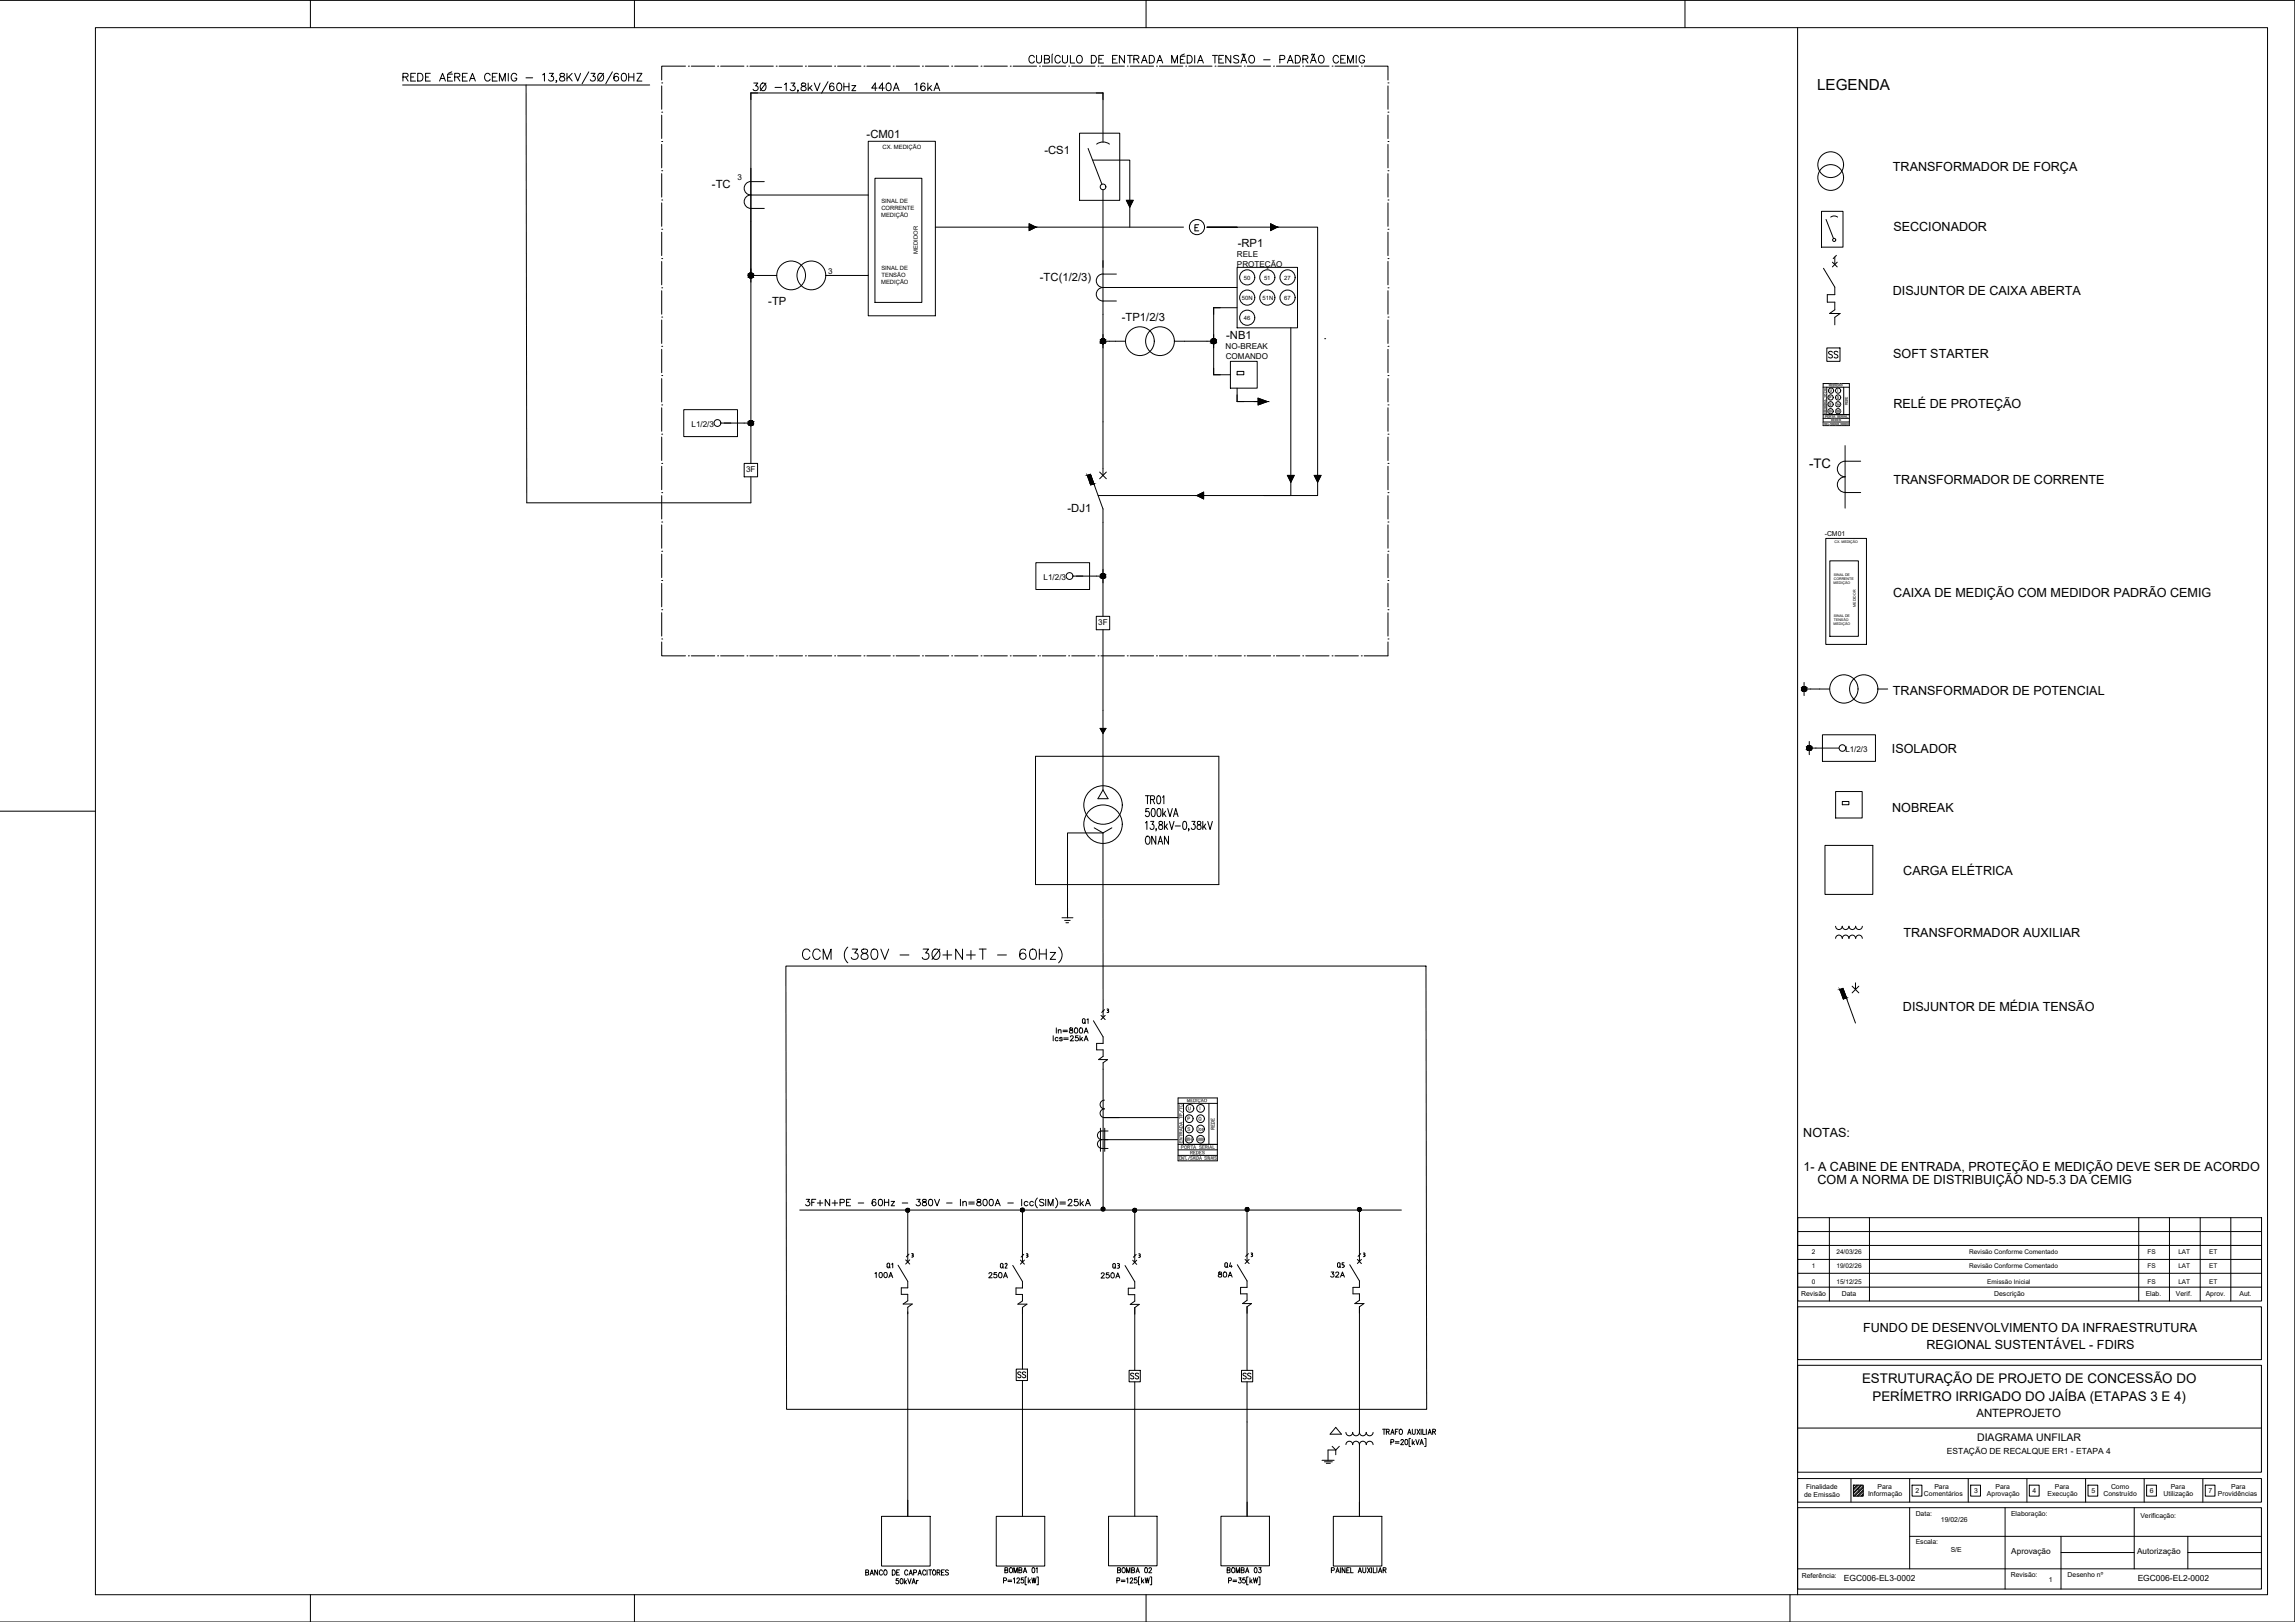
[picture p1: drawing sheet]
<svg xmlns="http://www.w3.org/2000/svg" width="841mm" height="594mm" viewBox="0 0 841 594" stroke-linecap="round" stroke-linejoin="round" font-family="sans-serif">
<defs><g id="words">
<text font-size="9.7" x="292.8" y="353.8">CCM (380V - 3Ø+N+T - 60Hz)</text>
<text font-size="7.1" x="375.7" y="24.3">CUBÍCULO DE ENTRADA MÉDIA TENSÃO - PADRÃO CEMIG</text>
<g font-size="6.2">
<text x="418.4" y="295.6">TR01</text>
<text x="418.4" y="300.2">500kVA</text>
<text x="418.4" y="310.4">ONAN</text>
</g>
<text font-size="5.7" x="668.9" y="132.3">SS</text>
<text font-size="5.6" x="665.9" y="33.1">LEGENDA</text>
<g font-size="5.3">
<text x="371.8" y="505.9">SS</text>
<text x="413.1" y="506.2">SS</text>
<text x="454.4" y="506.2">SS</text>
</g>
<g font-size="4.9">
<text x="395.5" y="376.1">Q1</text>
<text x="385.9" y="379.6">In=800A</text>
<text x="323.8" y="465.7">Q1</text>
<text x="365.5" y="465.7">Q2</text>
<text x="406.4" y="465.7">Q3</text>
<text x="447.7" y="465.3">Q4</text>
<text x="488.9" y="465.3">Q5</text>
<text x="319.3" y="469.2">100A</text>
<text x="361.2" y="469.2">250A</text>
<text x="402.2" y="469.2">250A</text>
<text x="445.2" y="468.8">80A</text>
<text x="486.5" y="468.8">32A</text>
<text x="682.4" y="506.4">ESTRUTURAÇÃO DE PROJETO DE CONCESSÃO DO</text>
<text x="686.2" y="513.1">PERÍMETRO IRRIGADO DO JAÍBA (ETAPAS 3 E 4)</text>
</g>
<text font-size="4.8" x="662.9" y="171.6">-TC</text>
<g font-size="4.6">
<text x="693.7" y="62.7">TRANSFORMADOR DE FORÇA</text>
<text x="693.8" y="84.4">SECCIONADOR</text>
<text x="693.7" y="108.1">DISJUNTOR DE CAIXA ABERTA</text>
<text x="693.8" y="131">SOFT STARTER</text>
<text x="693.9" y="149.3">RELÉ DE PROTEÇÃO</text>
<text x="693.9" y="177.3">TRANSFORMADOR DE CORRENTE</text>
<text x="693.8" y="218.8">CAIXA DE MEDIÇÃO COM MEDIDOR PADRÃO CEMIG</text>
<text x="693.7" y="254.6">TRANSFORMADOR DE POTENCIAL</text>
<text x="693.3" y="275.7">ISOLADOR</text>
<text x="693.4" y="297.3">NOBREAK</text>
<text x="697.5" y="320.6">CARGA ELÉTRICA</text>
<text x="697.6" y="343.2">TRANSFORMADOR AUXILIAR</text>
<text x="697.4" y="370.4">DISJUNTOR DE MÉDIA TENSÃO</text>
<text x="660.8" y="416.3">NOTAS:</text>
<text x="660.9" y="428.8">1- A CABINE DE ENTRADA, PROTEÇÃO E MEDIÇÃO DEVE SER DE ACORDO</text>
<text x="666" y="433.7">COM A NORMA DE DISTRIBUIÇÃO ND-5.3 DA CEMIG</text>
<text x="682.8" y="487.8">FUNDO DE DESENVOLVIMENTO DA INFRAESTRUTURA</text>
<text x="706" y="494.1">REGIONAL SUSTENTÁVEL - FDIRS</text>
</g>
<text font-size="4.2" x="724.3" y="519">ANTEPROJETO</text>
<g font-size="4.1">
<text x="317.6" y="50.5">-CM01</text>
<text x="382.7" y="56.6">-CS1</text>
<text x="260.9" y="69">-TC</text>
<text x="453.6" y="90.4">-RP1</text>
<text x="381.1" y="102.8">-TC(1/2/3)</text>
<text x="281.6" y="111.7">-TP</text>
<text x="411.1" y="117.5">-TP1/2/3</text>
<text x="449.4" y="124.1">-NB1</text>
<text x="391.2" y="187.6">-DJ1</text>
</g>
<g font-size="4" fill="#808080">
<text x="668.9" y="152.4">WH</text>
<text x="433.2" y="419.1">WH</text>
<text x="433.9" y="415.2">S</text>
<text x="437.1" y="415.2">Cos</text>
<text x="445.9" y="414.9" transform="rotate(-90 445.9 414.9)">REDE</text>
</g>
<text font-size="3.9" x="724.5" y="527.7">DIAGRAMA UNFILAR</text>
<g font-size="3.5" fill="#808080">
<text x="669.2" y="144.6">U</text>
<text x="671.3" y="149.6">Cos</text>
</g>
<g font-size="3.1">
<text x="713.5" y="532.7">ESTAÇÃO DE RECALQUE ER1 - ETAPA 4</text>
<text x="675.7" y="579">EGC006-EL3-0002</text>
<text x="783.4" y="579">EGC006-EL2-0002</text>
</g>
<g font-size="3">
<text x="270.3" y="65.9">3</text>
<text x="453.3" y="94.1">RELE</text>
<text x="303.4" y="100.3">3</text>
<text x="453.3" y="97.6">PROTEÇÃO</text>
<text x="449.1" y="127.9">NO-BREAK</text>
<text x="449.2" y="131.4">COMANDO</text>
<text x="253.4" y="156.3">L1/2/3</text>
<text x="273.4" y="172.9">3F</text>
<text x="382.4" y="212.3">L1/2/3</text>
<text x="402.5" y="228.9">3F</text>
<text x="737.1" y="569.2">Aprovação</text>
<text x="783.2" y="569.2">Autorização</text>
</g>
<text font-size="2.9" x="676.3" y="275.3">L1/2/3</text>
<g font-size="2.5">
<text x="668.7" y="196.5">-CM01</text>
<text x="660.1" y="474.8">Revisão</text>
<text x="674.9" y="474.8">Data</text>
<text x="730.8" y="474.8">Descrição</text>
<text x="786.3" y="474.8">Elab.</text>
<text x="797.4" y="474.8">Verif.</text>
<text x="808.3" y="474.8">Aprov.</text>
<text x="820.7" y="474.7">Aut.</text>
<text x="661.8" y="545.5">Finalidade</text>
<text x="688" y="545.3">Para</text>
<text x="708.9" y="545.3">Para</text>
<text x="731.3" y="545.3">Para</text>
<text x="753" y="545.3">Para</text>
<text x="773.6" y="545.3">Como</text>
<text x="795.5" y="545.3">Para</text>
<text x="817.7" y="545.3">Para</text>
<text x="661.1" y="548.4">de Emissão</text>
<text x="680.5" y="546.8">1</text>
<text x="684.6" y="548">Informação</text>
<text x="701.9" y="546.8">2</text>
<text x="705.1" y="548">Comentários</text>
<text x="723.4" y="546.8">3</text>
<text x="728.1" y="548">Aprovação</text>
<text x="744.8" y="546.8">4</text>
<text x="750.4" y="548">Execução</text>
<text x="766.4" y="546.8">5</text>
<text x="770.8" y="548">Construído</text>
<text x="787.9" y="546.8">6</text>
<text x="792.9" y="548">Utilização</text>
<text x="809.4" y="546.8">7</text>
<text x="812.8" y="548">Providências</text>
<text x="702" y="555.3">Data:</text>
<text x="711.3" y="557.4">19/02/26</text>
<text x="737" y="555.3">Elaboração:</text>
<text x="784.4" y="555.8">Verificação:</text>
<text x="702" y="565.6">Escala:</text>
<text x="714.8" y="568.6">S/E</text>
<text x="660.3" y="577.9">Referência:</text>
<text x="736.9" y="577.6">Revisão:</text>
<text x="750.8" y="579.3">1</text>
<text x="757.7" y="577.6">Desenho nº</text>
</g>
<g font-size="2.4">
<text x="663.9" y="459.3">2</text>
<text x="673" y="459.3">24/03/26</text>
<text x="721.6" y="459.3">Revisão Conforme Comentado</text>
<text x="787" y="459.3">FS</text>
<text x="798.3" y="459.3">LAT</text>
<text x="809.5" y="459.3">ET</text>
<text x="663.9" y="464.4">1</text>
<text x="673" y="464.4">19/02/26</text>
<text x="721.6" y="464.4">Revisão Conforme Comentado</text>
<text x="787" y="464.4">FS</text>
<text x="798.3" y="464.4">LAT</text>
<text x="809.5" y="464.4">ET</text>
<text x="663.9" y="470.1">0</text>
<text x="673" y="470.1">15/12/25</text>
<text x="728.2" y="470.1">Emissão Inicial</text>
<text x="787" y="470.1">FS</text>
<text x="798.3" y="470.1">LAT</text>
<text x="809.5" y="470.1">ET</text>
</g>
<g font-size="2.1">
<text x="323.4" y="54.6">CX. MEDIÇÃO</text>
<text x="323" y="74.4">SINAL DE</text>
<text x="323" y="76.9">CORRENTE</text>
<text x="322.9" y="79.5">MEDIÇÃO</text>
<text x="336.3" y="92.9" transform="rotate(-90 336.3 92.9)">MEDIDOR</text>
<text x="323" y="98.9">SINAL DE</text>
<text x="323" y="101.5">TENSÃO</text>
<text x="322.9" y="104.1">MEDIÇÃO</text>
<text x="455.8" y="102.5">50</text>
<text x="463.2" y="102.5">51</text>
<text x="470.6" y="102.5">27</text>
<text x="455.1" y="109.9">50N</text>
<text x="462.7" y="109.9">51N</text>
<text x="470.6" y="109.9">67</text>
<text x="455.8" y="117.3">46</text>
</g>
<g font-size="1.3">
<text x="672.3" y="199">CX. MEDIÇÃO</text>
<text x="672" y="214.1">MEDIÇÃO</text>
<text x="672" y="211">SINAL DE</text>
<text x="672" y="212.5">CORRENTE</text>
<text x="672" y="225.9">SINAL DE</text>
<text x="672" y="227.5">TENSÃO</text>
<text x="680.1" y="222.2" transform="rotate(-90 680.1 222.2)">MEDIDOR</text>
<text x="672" y="229">MEDIÇÃO</text>
</g>
</g></defs>
<!-- layer: EPLAN311 -->
<g fill="none" stroke="#000" stroke-width=".37">
<path d="M147.5 31.1h90.6M192.8 31.1l.2 153.1h82.2M277.6 34.1h-2.4v2.4M401.7 34.1h2.5v2.4M275.2 71.4h43M275.2 98.4v4.9M275.2 100.9h2.4M306.2 100.9h12M404.2 105.3h49.1M453.3 112.7h-8.5v24.6h6.1M404.2 122.5v4.9M404.2 125h2.5"/>
<path d="M434 125h10.8M272.7 155h2.5M453.3 142.2v4.9h8.6M461.1 145.9l3.3 1.2-3.3 1.2zM401.7 211h2.5M404.2 208.5v5M661.1 250v4.8M661.1 252.4h2.4M663 271.6v4.8M663 274h2.4M404.2 324v46.3M404.2 391.6v51.2"/>
<path d="M293.1 443.2h220.4"/>
<circle cx="275.2" cy="100.9" r=".91"/>
<circle cx="404.2" cy="125" r=".91"/>
<circle cx="444.8" cy="125" r=".91"/>
<circle cx="275.2" cy="154.9" r=".91"/>
<circle cx="404.2" cy="211" r=".91"/>
<circle cx="661.1" cy="252.3" r=".91"/>
<circle cx="663" cy="274" r=".91"/>
</g>
<!-- layer: LIMITE -->
<path d="M379.5 277h67.2v47h-67.2zM288 353.8h234.6l.2 162.4h-234.6z" fill="none" stroke="#000" stroke-width=".37"/>
<!-- layer: 0 -->
<g fill="none" stroke="#000" stroke-width=".37">
<path d="M485.4 124.1h.1M431.7 402.1h14.4v23.1h-14.4zM431.7 404.1h14.4M431.7 419.2h14.4M433.7 404.1v15.1M443 404.1v15.1M431.7 421.1h14.4M431.7 423.2h14.4"/>
<circle cx="404.2" cy="294.8" r="7"/>
<circle cx="404.2" cy="301.9" r="7"/>
<circle cx="435.8" cy="409.7" r="1.42"/>
<circle cx="436.1" cy="406" r="1.42"/>
<circle cx="439.9" cy="417.3" r="1.42"/>
<circle cx="439.9" cy="406" r="1.42"/>
<circle cx="439.9" cy="409.7" r="1.42"/>
</g>
<!-- layer: NOTAS_GERAIS -->
<g fill="none" stroke="#808080" stroke-width=".37">
<path d="M668.4 155.2h.2M668.4 147.4l.6-.1 .2 .5h-.8zM668.7 154.8h-.3v.8h.3M668.9 146.6v.3M669.2 146.4l-.8 .3 .8 .3M669.4 154.8v.8l-.4-.8v.8M669.6 154.8h.5M669.8 154.8v.8M670.2 155.5h.1M670.5 145.6l.4-.1v-.3h-.4v.7M671 154.7l-.5 1.1M671.2 153.9l.4-.1v-.2l-.4-.1v.7"/>
<path d="M671.4 153.9l.3 .3M671.6 155l-.4-.1 .4 .6h-.4M671.8 155.6l.2-.8 .3 .8M671.9 155.3h.3M671.9 153.9h.3M672.4 153.5h-.5v.7h.5M672.5 154.8v.8M672.5 154.7h.1M672.6 153.5a.42 .42 0 0 1 .4 .2 .42 .42 0 0 1 0 .4l-.4 .1zM672.7 154.8a.39 .39 0 0 1 .5 .4 .39 .39 0 0 1-.5 .4zM673.3 141.4l-.1 .3M673.4 155.6l.2-.8 .2 .8"/>
<path d="M673.4 153.9h.3M673.4 142.6v.8M673.4 155.3h.3M673.5 140.9a.32 .32 0 0 0-.4 0 .32 .32 0 0 0 0 .4 .32 .32 0 0 0 .4 0M673.6 150.6h.3l-.1-.3h-.2v.7M673.7 141.4l.3-.7 .3 .7M673.8 150.6l.1 .4M673.8 153.5h-.4v.7h.4M673.8 141.2h.4M673.9 152.3h-.5l.5 .5h-.5M673.9 140.6h-.1M673.9 140.6h.1"/>
<path d="M674 140.6h.1M674.1 150.3v.7M674.1 152.5h.3M674.2 140.6h-.2M674.4 150.3v.7M674.5 152.2h-.4v.7h.4M674.5 153.6h-.5l.5 .5h-.5M674.8 152.5h.4v-.3h-.4v.7M675 152.5l.3 .4M675 155h-.4l.4 .5h-.4M675.2 154.8v.8M675.5 152.2v.7"/>
<path d="M675.8 152.9l.3-.7 .3 .7M675.9 154.8v.8l-.4-.8v.8M675.9 152.7h.4M676.1 155.6l.3-.8 .2 .8M676.2 147v.4h.8v-.4M676.2 145.5v.5h.8v-.5M676.2 146.4l.6-.1 .2 .4h-.8zM676.2 155.3h.3M676.6 148.2l-.1-.4-.2-.1-.1 .5h.8M676.6 145.7v.3M676.6 147.1v.3M676.6 152.2v.7h.4"/>
<path d="M676.8 154.8v.8M677 147.7l-.4 .2M677.5 155l-.4-.1 .4 .6h-.4M432 406.6l1.7 1M432.2 409.3h1.1M432.2 405.6v.8M432.2 408.9v.8M432.2 406h1.1M432.2 412.5a.62 .62 0 0 1 1.1 .1v.4h-1.1zM432.4 404.6a.45 .45 0 0 0-.2 .6 .45 .45 0 0 0 .7 .2 .42 .42 0 0 0 .4-.3 .42 .42 0 0 0-.3-.5M432.8 408.7l-.2-.7h-.3l-.1 .7h1.1M433.3 413.4l-1.1 .4 1.1 .4"/>
<path d="M433.3 411l-1.1 .5 1.1 .4M435.1 403.6v-1.2l.4 1.2 .5-1.2v1.2M435.3 409.7l.6-.1v-.4l-.6-.1v1.1M435.5 405.4v1l.3 .2 .4-.4v-.8M436.4 403h.4M436.8 419.6v1.1M437.1 402.4h-.7v1.2h.7M437.4 402.4h.4a.61 .61 0 0 1 .4 .6 .61 .61 0 0 1-.4 .6h-.4zM438.6 402.4v1.2M438.6 416.8l.3 1 .2-1M439.3 417.8l.2-1 .3 1M439.4 417.5h.3"/>
<path d="M439.4 403.6l.2 .3h-.3M439.7 405.4v1.1M439.8 402.7a.45 .45 0 0 0-.6-.2 .45 .45 0 0 0-.2 .6 .41 .41 0 0 0 .3 .5 .41 .41 0 0 0 .5-.3M439.8 410.1l.3 .3M440 417.3h.4v-.4l-.4-.1v1M440.1 403.6l.5-1.2 .4 1.2M440.2 417.3l.2 .5M440.3 403.2h.6M440.4 419.7h-.8l.8 .7-.3 .3-.5-.1M440.5 402.3h.1M440.5 402.3l-.2 .1M440.6 416.8v1"/>
<path d="M440.6 417.3h.5M440.8 402.2l-.2 .1M441.1 416.8v1M441.4 419.6h-.8v1.1h.8M442.8 419.6v1.1M444.5 419.6v1.1h.6M432.1 424.1h.4M432.7 423.6h-.6v1.1h.6M432.9 420.2l.7-.1v-.4l-.7-.1v1.1M433.6 423.6v1.1l-.6-1.1v1.1M434 423.6h.6M434.3 423.6v1.1"/>
<path d="M434.8 424.6l.1 .1M435.2 420.1h.7v-.4l-.7-.1v1.1M435.6 420.1l.4 .6M436.1 423.3l-.8 1.8M436.2 422.1l.7-.1 .1-.3-.8-.1v1.1M436.6 422.1l.4 .6M436.9 423.7l-.5-.1-.1 .3 .6 .6h-.6M437.2 424.7l.4-1.1 .3 1.1M437.3 420.7l.5-1.1 .4 1.1M437.3 424.3h.5M437.4 422.1h.4M438.1 421.6h-.7v1.1h.7"/>
<path d="M438.2 423.6v1.1M438.3 423.3l-.1 .2M438.4 421.6h.4a.64 .64 0 0 1 .4 .5 .64 .64 0 0 1-.4 .6h-.4zM438.6 423.6a.58 .58 0 0 1 .6 .5 .58 .58 0 0 1-.6 .6zM439.5 424.7l.4-1.1 .4 1.1M439.5 422.1h.5M439.7 424.3h.4M440.3 421.6h-.8v1.1h.8M440.6 420.1h.5M441.4 421.7l-.7-.1-.1 .4 .8 .5h-.8M441.7 420.1h.6l.1-.4-.7-.1v1.1M442 420.1l.4 .6"/>
<path d="M442.1 423.7l-.6-.1v.3l.6 .6h-.6M442.3 423.6v1.1M443.3 420.7l.4-1.1 .4 1.1M443.4 423.6v1.1l-.7-1.1v1.1M443.4 420.3h.5M443.7 424.7l.4-1.1 .4 1.1M443.9 424.3h.4M444.8 423.6v1.1M445.8 423.7l-.6-.1v.3l.6 .6h-.7"/>
<circle cx="673.5" cy="145.6" r=".35"/>
<circle cx="674.8" cy="141" r=".35"/>
<circle cx="439.7" cy="409.7" r=".5"/>
<circle cx="441.7" cy="402.9" r=".51"/>
<circle cx="434.5" cy="420.1" r=".53"/>
</g>
<!-- layer: condutores -->
<path d="M403.2 266.8h2.1l-1.1 1.8zM404.2 260.2v16.8M403.3 413.2v8.5M403.7 417.4h27.8M403.8 417.4a1.59 1.59 0 0 0-1.6 1.6 1.59 1.59 0 0 0 1.6 1.6h2.3M404.7 409.3h27M404.7 402.9a1.59 1.59 0 0 0-1.6 1.6 1.59 1.59 0 0 0 1.6 1.6 1.61 1.61 0 0 0-1.6 1.6 1.61 1.61 0 0 0 1.6 1.6M404.8 413.2v8.5M406.1 414.2h-2.3a1.59 1.59 0 0 0-1.6 1.6 1.59 1.59 0 0 0 1.6 1.6" fill="none" stroke="#000" stroke-width=".37"/>
<path d="M403.2 266.8h2.1l-1.1 1.8z" fill="#000" stroke="#000" stroke-width=".37"/>
<!-- layer: NOTAS_GERAIS -->
<g fill="none" stroke="#000" stroke-width=".37">
<path d="M147.7 28.2l1.6-.1 .3-.4-.2-.6-.5-.2h-1.2v2.8M148.6 28.2l1 1.5M150.5 28.2h1.1M152.3 26.9h-1.8v2.8h1.8M153.1 26.9h1a1.52 1.52 0 0 1 .9 1.4 1.52 1.52 0 0 1-.9 1.4h-1zM156 28.2h1M157.7 26.9h-1.7v2.8h1.7M161.1 29.7l1.1-2.8 1 2.8M161.5 28.8h1.4M164 28.3h1.1M165.6 26.3l-1.3 .6M165.8 27.1h-1.8v2.6h1.8"/>
<path d="M166.6 28.2l1.6-.1 .3-.4-.1-.6-.5-.2h-1.3v2.8M167.6 28.2l.9 1.5M169.5 28.2h1.1M171.2 26.9h-1.7v2.8h1.7M172 29.7l1.1-2.8 1.1 2.8M172.5 28.8h1.3M179.6 27.5a1.05 1.05 0 0 0-1.2-.7 1.05 1.05 0 0 0-.8 1.2v.6a1.04 1.04 0 0 0 .8 1.1 1.04 1.04 0 0 0 1.2-.7M180.4 28.2h1.1M182.2 26.9h-1.8v2.8h1.8M183 29.7v-2.8l1.1 2.8 1.1-2.8v2.8M186.3 26.9v2.8M189.4 27.5a1.05 1.05 0 0 0-1.2-.6 1.05 1.05 0 0 0-.9 1.1v.6a1.02 1.02 0 0 0 1 1.1 1.02 1.02 0 0 0 1.1-1.1h-.7"/>
<path d="M192.7 28.5h2.5M198.8 27.4l.7-.5v2.8M201.3 26.9h1.5l-.8 1.1a.95 .95 0 0 1 .7 1.5 .95 .95 0 0 1-1.7-.3M204 29.6h-.3h.3l-.3 .6M205.4 27v.8l.8 .3a.81 .81 0 0 1 .8 .7 .81 .81 0 0 1-.7 .9l-1.1-.3a1.05 1.05 0 0 1 .1-1.1 1.05 1.05 0 0 1 1.1-.3 .6 .6 0 0 0 .3-1zM207.8 26.9v2.8M208.4 28.1l1.3 1.6M209.7 26.9l-1.9 1.9M210.6 26.9l1.1 2.8 1.1-2.8M215.8 26.3l-2.5 4.4M216.6 26.9h1.5l-.8 1.1a.94 .94 0 0 1 .7 1.5 .94 .94 0 0 1-1.7-.3M219.5 27a1.34 1.34 0 0 1 1.7 1.3 1.34 1.34 0 0 1-1.7 1.3l-.5-1 .2-1.1z"/>
<path d="M221.2 26.9l-2.2 2.8M224.4 26.3l-2.4 4.4M226.6 27.3a.85 .85 0 0 0-1.2-.3 1.6 1.6 0 0 0 .5 2.7 .89 .89 0 0 0 .8-.9 .89 .89 0 0 0-.8-.9 .89 .89 0 0 0-.9 .9M228.1 27a.93 .93 0 0 1 1.3 .4 1.4 1.4 0 0 1-.9 2.3 1.79 1.79 0 0 1-.4-2.7zM230.4 28.2h1.9M230.4 26.9v2.8M232.3 26.9v2.8M233.4 26.9h1.8l-1.8 2.8h1.8"/>
</g>
<!-- layer: LINHA V -->
<path d="M404.2 277v12.3M404.2 305.1v18.9" fill="none" stroke="#000" stroke-width=".37"/>
<!-- layer: EL_TEXTO -->
<g fill="none" stroke="#000" stroke-width=".37">
<path d="M419.7 301.4l.6-.6v3M421.6 300.8h1.2l-.6 1.2a.85 .85 0 0 1 .7 1.3 .85 .85 0 0 1-1.5-.1M424.8 301v.8a1.09 1.09 0 0 1 1.2 .7 1.09 1.09 0 0 1-.4 1.3 .93 .93 0 0 1-1.1-1 .93 .93 0 0 1 1.2-.8l.2-.2a.6 .6 0 0 0-.3-1zM426.7 300.8v3M427.1 302.7l.8 1.1M427.8 301.8l-1.1 1.4M428.5 300.8l.9 3 .8-3M430.7 302.5h1.9M433.7 301l.6-.2a2.02 2.02 0 0 1 0 3h-.3a2.36 2.36 0 0 1-.3-2.8zM435.7 303.7h-.2l.1-.2-.1 .8M436.8 300.8h1.1l-.6 1.2a.85 .85 0 0 1 .7 1.3 .85 .85 0 0 1-1.5-.1M438.9 301v.8a1.09 1.09 0 0 1 1.1 .7 1.09 1.09 0 0 1-.4 1.3 .93 .93 0 0 1-1-1 .93 .93 0 0 1 1.1-.8l.2-.2a.6 .6 0 0 0-.3-1z"/>
<path d="M440.8 300.8v3M441.2 302.7l.8 1.1M441.8 301.8l-1 1.4M442.6 300.8l.8 3 .9-3M295.4 439.3h1.3l-.7 .9a.78 .78 0 0 1 .6 1.2 .78 .78 0 0 1-1.4-.2M299 439.3h-1.5v2.3M300.5 439.6v2M304 439.3v2.3l-1.6-2.3v2.3M305.9 439.6v2M311.7 439.3h-1.5v2.3h1.5M320.9 439.6l-.1-.3a1.18 1.18 0 0 0-1.4 .9 1.18 1.18 0 0 0 .9 1.4 .74 .74 0 0 0 .7-.6 .74 .74 0 0 0-.6-.8 .74 .74 0 0 0-.8 .6M322.2 439.3h.5a1.29 1.29 0 0 1 .7 1.2 1.29 1.29 0 0 1-.9 1.1 1.54 1.54 0 0 1-.3-2.3z"/>
<path d="M324.1 439.3v2.3M325.7 439.3v2.3M336 439.3h1.2l-.7 .9a.8 .8 0 0 1 .6 1.2 .8 .8 0 0 1-1.4-.2M338.2 439.3v.7l1 .4 .4 .4a.81 .81 0 0 1-.7 .9 .81 .81 0 0 1-.9-.5l.3-.8 1.1-.6-.1-.5zM340.6 439.3h.5a1.29 1.29 0 0 1 .7 1.2 1.29 1.29 0 0 1-.9 1.1 1.54 1.54 0 0 1-.3-2.3zM342.5 439.3l.9 2.3 .9-2.3M352 439.3v2.3M358.2 439.3v.7l1 .4 .3 .4a.76 .76 0 0 1-1 .8 .76 .76 0 0 1-.2-1.2l1-.4 .1-.4-.5-.3zM360.6 439.3h.5a1.29 1.29 0 0 1 .7 1.2 1.29 1.29 0 0 1-.9 1.1 1.54 1.54 0 0 1-.3-2.3zM362.8 439.3h.5a1.29 1.29 0 0 1 .7 1.2 1.29 1.29 0 0 1-.9 1.1 1.54 1.54 0 0 1-.3-2.3zM374.4 439.3v2.3M380.2 438.8a2.48 2.48 0 0 0 0 3.6"/>
<path d="M382.5 439.6l-.5-.3h-.8l-.2 .3 .2 .6 1.1 .4 .2 .7-.5 .3-1-.3M383.2 439.3v2.3M386.8 438.8a2.39 2.39 0 0 1 0 3.6M391.5 439.8l.4-.5h.7l.2 .4-.3 .8-1.2 1.1h1.6M394.9 439.3h-1.1l-.1 1a.85 .85 0 0 1 1.3 0 .85 .85 0 0 1-.2 1.2 .85 .85 0 0 1-1.2-.3M395.9 439.3v2.3M297.5 440.4h.9M299.5 440.6h2M304.9 440.6h2.1M307.8 440.5l1.5-.2v-.8l-1.5-.2v2.3M310.2 440.4h.9M314.5 440.6h2"/>
<path d="M324.1 440.4h1.6M326.6 440h1.2l-1.2 1.6h1.2M330.6 440.6h2.1M346.9 440.6h2M352.8 440.5l.6-.5 .6 .2 .1 1.4M352.8 440v1.6M355 440.3h2M355 441h2M364.7 441.6l.9-2.3 .9 2.3M365 440.8h1.2M369.3 440.6h2M376.7 440.4a.76 .76 0 0 0-1.1-.1 .76 .76 0 0 0 0 1.1 .76 .76 0 0 0 1.1-.1"/>
<path d="M378.7 440.4a.76 .76 0 0 0-1.1-.1 .76 .76 0 0 0 0 1.1 .76 .76 0 0 0 1.1-.1M384.1 441.6v-2.3l.9 2.3 .9-2.3v2.3M388.4 440.3h2M388.4 441h2M396.3 440.7l.8 .9M397 440l-1.1 1.2M397.8 441.6l.9-2.3 .9 2.3M398.1 440.8h1.1M506.6 523.5h1.1M507.2 523.5v1.9M508 524.4l1-.1 .1-.7-1.1-.1v1.9M508.6 524.4l.5 1"/>
<path d="M509.7 525.4l.6-1.9 .6 1.9M509.7 528.2l.9-.1 .1-.7-1-.2v1.9M509.9 524.7h.8M511.3 528h1.4M511.3 528.6h1.4M511.3 524.4h.7M512.4 523.5h-1.1v1.9M513 523.6a.87 .87 0 0 1 1 .8 .87 .87 0 0 1-1 .9l-.3-.6zM513.4 527.7l.3-.5 .6 .4-1 1.5h1.1M515.1 527.3l.2-.1a1.03 1.03 0 0 1 .6 1 1.03 1.03 0 0 1-.6 .9l-.5-.8zM515.9 525.4l.6-1.9 .6 1.9M516.1 524.7h.7"/>
<path d="M516.9 526.9h-.5v2.9h.5M517.5 527.2v1.9M517.6 523.5v1.3l.4 .6 .5-.3 .1-1.6M517.8 528.4l.6 .7M518.3 527.9l-.8 .9M518.8 527.2l.6 1.9 .7-1.9M519.3 523.5l1 1.9M520.3 523.5l-1 1.9M520.4 529.1l.6-1.9 .6 1.9M520.6 528.5h.7M520.8 523.5v1.9M521.4 523.5v1.9h.9"/>
<path d="M522.1 526.9h.5v2.9h-.5M522.7 523.5v1.9M523.3 525.4l.6-1.9 .7 1.9M523.5 524.7h.8M525 524.4l.9-.1 .1-.7-1-.1v1.9M525.5 524.4l.6 1M317.2 575.9l1-.1 .1-.6-1.1-.2v1.9l1.1-.2v-.6l-.4-.2M318.9 576.9l.6-1.9 .6 1.9M319.1 576.3h.8M321.6 575v1.9l-1.1-1.9v1.9M323.4 575.5a.59 .59 0 0 0-.7-.5 .59 .59 0 0 0-.5 .7v.5a.59 .59 0 0 0 .5 .7 .59 .59 0 0 0 .7-.4M324.1 575.1a.93 .93 0 0 1 1.1 .7 .93 .93 0 0 1-.6 1.1 1 1 0 0 1-.8-.7 1 1 0 0 1 .3-1.1z"/>
<path d="M327 575a.96 .96 0 0 1 1.1 .9 .96 .96 0 0 1-1.1 1zM328.6 575.9h.6M329.2 578.2h-.7l-.1 .8a.58 .58 0 0 1 .8 0 .58 .58 0 0 1-.1 .9 .58 .58 0 0 1-.8-.2M329.6 575h-1v1.9h1M330.1 578.3l.2-.1a1.03 1.03 0 0 1 .6 1 1.03 1.03 0 0 1-.6 .9l-.5-.8zM331.4 578.2v1.9M331.7 579.3l.5 .8M332.1 578.8l-.7 .9M332.7 575.5a.59 .59 0 0 0-.8-.5 .59 .59 0 0 0-.4 .7v.5a.59 .59 0 0 0 .4 .7 .59 .59 0 0 0 .8-.4M332.7 578.2l.6 1.9 .6-1.9M333.1 576.9l.7-1.9 .5 1.9M333.4 576.3h.7"/>
<path d="M334.4 579.5h.8M334.8 576l.9-.1 .1-.7-1-.2v1.9M335.9 578.8v1.3M336.4 576.9l.7-1.9 .6 1.9M336.5 578.8l-.6 .5M336.7 576.3h.7M339.3 575.5a.59 .59 0 0 0-.8-.5 .59 .59 0 0 0-.4 .7v.5a.59 .59 0 0 0 .4 .7 .59 .59 0 0 0 .8-.4M339.7 575v1.9M340.4 575h1M340.9 575v1.9M342 575.1a.93 .93 0 0 1 1 .7 .93 .93 0 0 1-.5 1.1 1 1 0 0 1-.8-.7 1 1 0 0 1 .3-1.1zM343.4 575.9l.9-.1 .1-.6-1-.2v1.9"/>
<path d="M344 575.9l.5 1M345 575.9h.7M346 575h-1v1.9h1M347.6 575.3l-.4-.3-.7 .3 .1 .4 1 .6-.4 .6-.7-.3M367.7 578.9l1-.1v-.8l-1-.1v1.9M368.3 575.1l.9-.1 .1-.6-1-.2v1.8l1-.1v-.7l-.4-.1M369.4 578.8h1.4M369.4 579.3h1.4M370.2 574.3a.85 .85 0 0 1 .9 .8 .85 .85 0 0 1-.9 .9l-.3-.7zM371.3 578.3l.5-.4v1.9M371.6 576v-1.8l.6 1.8 .6-1.8v1.8M372.7 578.4l.3-.5 .6 .4-1 1.5h1.1"/>
<path d="M373.4 575.1l.9-.1 .1-.6-1-.2v1.8l1-.1 .1-.4-.4-.4M375 576l.6-1.8 .7 1.8M375 577.9h-.7l-.1 .9a.58 .58 0 0 1 .9 0 .58 .58 0 0 1-.1 .8 .58 .58 0 0 1-.9-.1M375.2 575.5h.8M376.2 577.6h-.5v2.8h.5M376.8 577.9v1.9M377.1 579.1l.6 .7M377.6 578.5l-.8 1M378.1 577.9l.4 1.9 .4-1.9 .4 1.9 .3-1.9M378.4 574.3l.2-.1a1.02 1.02 0 0 1 .6 .9 1.02 1.02 0 0 1-.6 .9l-.4-.8zM379.7 574.5l.4-.3v1.8M379.9 577.6h.6v2.8h-.6"/>
<path d="M409.3 578.9l.9-.1v-.8l-.9-.1v1.9M409.5 575.1l1-.1v-.6l-1-.2v1.8l1-.1 .1-.4-.3-.4M410.9 578.8h1.4M410.9 579.3h1.4M411.3 574.4l.3-.2a.89 .89 0 0 1 .8 .9 .89 .89 0 0 1-.9 .9l-.4-.7zM412.8 576v-1.8l.7 1.8 .6-1.8v1.8M412.9 578.3l.4-.4v1.9M414.2 578.4l.3-.5 .6 .4-1 1.5h1.1M414.7 575.1l.9-.1 .1-.6-1-.2v1.8l1-.1 .1-.4-.4-.4M416.3 576l.6-1.8 .6 1.8M416.5 575.5h.8M416.6 577.9h-.8l-.1 .9a.6 .6 0 0 1 .9 0 .6 .6 0 0 1-.1 .9 .6 .6 0 0 1-.9-.2"/>
<path d="M417.7 577.6h-.5v2.8h.5M418.3 577.9v1.9M418.6 579.1l.6 .7M419.1 578.5l-.8 1M419.7 574.3l.2-.1a1.02 1.02 0 0 1 .6 .9 1.02 1.02 0 0 1-.6 .9l-.5-.8zM419.7 577.9l.3 1.9 .4-1.9 .4 1.9 .4-1.9M421 574.6l.3-.4 .7 .3-1 1.5h1.1M421.5 577.6h.5v2.8h-.5M449.7 575.1l.9-.1 .1-.6-1-.2v1.8l1-.1v-.7l-.3-.1M450.2 578.9l.9-.1v-.8l-.9-.1v1.9M451.6 574.3a.85 .85 0 0 1 1 .8 .85 .85 0 0 1-1 .9l-.3-.7zM451.8 578.8h1.4"/>
<path d="M451.8 579.3h1.4M453 576v-1.8l.6 1.8 .6-1.8v1.8M454 577.9h.8l-.4 .7a.59 .59 0 0 1 .4 .9 .59 .59 0 0 1-1 0M454.8 575.1l1-.1v-.6l-1-.2v1.8l1-.1 .1-.4-.4-.4M456.3 577.9h-.8l-.1 .9a.6 .6 0 0 1 .9 0 .6 .6 0 0 1-.1 .9 .6 .6 0 0 1-.9-.2M456.4 576l.7-1.8 .6 1.8M456.7 575.5h.8M457.4 577.6h-.5v2.8h.5M458 577.9v1.9M458.3 579.1l.6 .7M458.8 578.5l-.8 1M459.3 577.9l.4 1.9 .4-1.9 .4 1.9 .4-1.9"/>
<path d="M459.8 574.3l.3-.1a1.02 1.02 0 0 1 .6 .9 1.02 1.02 0 0 1-.6 .9l-.5-.8zM461.2 577.6h.5v2.8h-.5M461.3 574.2h.9l-.5 .7a.58 .58 0 0 1 .4 .9 .58 .58 0 0 1-1-.1M487.9 575.2l.9-.1 .1-.7-1-.2v1.8M489.5 576l.6-1.8 .7 1.8M489.8 575.5h.7M491.2 574.2v1.8M492.9 574.2v1.8l-1.1-1.8v1.8M493.5 575.1h.6M494.5 574.2h-1v1.8h1M495 574.2v1.8h.9M497.7 576l.6-1.8 .6 1.8"/>
<path d="M498 575.5h.7M499.4 574.2v1.3l.5 .5 .5-.2 .1-1.6M501.1 574.2l1.1 1.8M502.2 574.2l-1.1 1.8M502.6 574.2v1.8M503.3 574.2v1.8h.9M504.6 574.2v1.8M505.2 576l.6-1.8 .6 1.8M505.4 575.5h.8M506.9 575.1l.9-.1 .1-.6-1-.2v1.8M507.4 575.1l.5 .9M334.2 580.1l.6-1.9 .6 1.9"/>
</g>
<!-- layer: E-SYM2 -->
<path d="M404.2 289.3l1.9 3.2h-3.8zM401 303.2l3.2 1.9M404.2 305.1h-13v27.5M407.5 303.2l-3.3 1.9M389.2 336.1h4M390.1 337.1h2.1M390.6 338h1M391.2 332.6v3.5v-3.5" fill="none" stroke="#000" stroke-width=".37"/>
<!-- layer: 5 -->
<g fill="none" stroke="#000" stroke-width=".37">
<path d="M668.2 98.3l4.2 6.9v2.7M672.4 94.1v2.8M672.4 110.7v2.8M672.4 116.2v2.8M400.7 373.9l3.5 5.9v2.4M404.2 370.3v2.4M404.2 384.5v2.4M404.2 389.3v2.3M332.7 459.8v2.4M374.7 459.9v2.4M415.8 460v2.3M457 459.7v2.3"/>
<path d="M498.2 459.7v2.3M329.1 463.4l3.6 5.9v2.4M332.7 474.1v2.3M332.7 478.8v2.4M371.1 463.5l3.6 5.9v2.3M374.7 474.1v2.4M374.7 478.8v2.4M412.3 463.5l3.5 5.9v2.4M415.8 474.2v2.4M415.8 478.9v2.4M453.4 463.2l3.6 6v2.3M457 473.9v2.4"/>
<path d="M457 478.6v2.4M494.6 463.2l3.6 6v2.3M498.2 473.9v2.4M498.2 478.6v2.4"/>
</g>
<!-- layer: 3 -->
<g fill="none" stroke="#000" stroke-width=".37">
<path d="M671.5 96l1.8 1.8M673.3 96l-1.8 1.8M672.4 107.9h-2.8v2.8h2.8M672.4 113.5l-1.9 1.3h3.8l-1.9 1.4M668.8 309.6h17.5v18h-17.5zM403.5 371.9l1.5 1.5M405 371.9l-1.5 1.5M404.2 382.2h-2.3v2.3h2.3M404.2 386.9l-1.6 1.2h3.3l-1.7 1.2M332.7 443.3v16.5M374.7 443.2v16.6M415.8 443.2v16.6"/>
<path d="M457 442.9v16.6M498.2 442.9v16.6M331.9 461.4l1.5 1.6M332.7 471.7h-2.4v2.4h2.4M332.7 476.4l-1.7 1.2h3.3l-1.6 1.2M333.4 461.4l-1.5 1.6M373.9 461.5l1.5 1.5M374.7 471.7h-2.4v2.4h2.4M374.7 476.5l-1.7 1.2h3.3l-1.6 1.1v22.7M375.4 461.5l-1.5 1.5M415.1 461.6l1.5 1.5M415.8 476.6l-1.6 1.1h3.3l-1.7 1.2v23"/>
<path d="M415.8 471.8h-2.3v2.4h2.3M416.6 461.6l-1.5 1.5M456.3 461.3l1.5 1.5M457 476.3l-1.7 1.1h3.3l-1.6 1.2v23.3M457 471.5h-2.4v2.4h2.4M457.8 461.3l-1.5 1.5M497.4 461.3l1.5 1.5M498.2 471.5h-2.4v2.4h2.4M498.2 476.3l-1.7 1.1h3.3l-1.6 1.2v46.1M498.9 461.3l-1.5 1.5M332.7 480.5v74.9M374.7 505.6v49.7"/>
<path d="M415.8 506.1v49.2M457 506.1v49.2M498.2 529.1v26.2M323 555.4h17.9v18.2h-17.9zM365.1 555.4h17.8v18.2h-17.8zM406.2 555.3h17.8v18.2h-17.8zM447.4 555.3h17.8v18.2h-17.8zM457 550.1v5.2M488.6 555.4h17.8v18.2h-17.8z"/>
</g>
<!-- layer: 1 -->
<path d="M673 93.5l-1.2 1.2M404.7 369.8l-1 1M333.1 459.3l-1 1M375.2 459.4l-1 1M416.3 459.5l-1 1M457.5 459.2l-1 1M498.6 459.2l-.9 1" fill="none" stroke="#000" stroke-width=".37"/>
<!-- layer: 2 -->
<g fill="none" stroke="#000" stroke-width=".37">
<path d="M405.7 369.6h.3M405.7 370.9h.3M405.8 370.1h.2M406 369.6l.3 .3-.3 .2 .3 .5-.3 .3M334.1 459.1l.5 .2-.2 .4M334.2 459.7h.4v.4M376.1 459.2h.3M376.3 459.8h.1M376.4 459.2l.3 .8M417.3 459.2l.5 .2-.2 .4M417.4 459.8h.2M417.6 459.8l.3 .3"/>
<path d="M458.5 458.9l.5 .2-.3 .4M458.6 459.5h.1M458.7 459.5l.3 .5M459 459.9l-.3 .3M499.6 458.9l.6 .2-.3 .4M499.7 459.5h.2M499.9 459.5l.3 .3M500.2 459.8v.2M500.2 459.9l-.3 .3M334.1 460.4h.3M334.7 460.1l-.3 .3M376.1 460.5h.3"/>
<path d="M376.7 460.1l-.3 .3M417.8 460.1l-.1 .4-.4 .1M458.5 460.3h.2M499.6 460.3h.3"/>
</g>
<g fill="#000" stroke="#000" stroke-width=".37">
<path d="M331.9 443.3l.1 .3 .7-.3zM332 443.6l.7-.3-.4 .6zM332.7 443.3l-.4 .6 .4 .1z"/>
<path d="M332.3 442.7l.4 .6v-.7zM332.3 442.7l.4 .6-.7-.4zM332 442.9l-.1 .4h.8z"/>
<path d="M332.7 443.3v.7l.3-.1zM332.7 443.3l.5 .3-.2 .3zM332.7 443.3l.5 .3 .1-.3z"/>
<path d="M332.7 443.3h.6l-.1-.4zM333 442.7l.2 .2-.5 .4zM332.7 442.6v.7l.3-.6z"/>
<path d="M374 443.2l.1 .3 .6-.3zM374.1 443.5l.6-.3-.4 .6zM374.7 443.2l-.4 .6 .4 .1z"/>
<path d="M374.3 442.6l.4 .6v-.7zM374.3 442.6l.4 .6-.6-.4zM374.1 442.8l-.1 .4h.7z"/>
<path d="M374.7 443.2v.7l.3-.1zM374.7 443.2l.6 .3-.3 .3zM374.7 443.2l.6 .3 .1-.3z"/>
<path d="M374.7 443.2h.7l-.1-.4zM375 442.6l.3 .2-.6 .4zM374.7 442.5v.7l.3-.6z"/>
<path d="M403.5 442.8l.1 .4 .6-.4zM403.6 443.2l.6-.4-.3 .7zM404.2 442.8l-.3 .7h.3z"/>
<path d="M403.9 442.2l.3 .6v-.7zM403.6 442.5l.3-.3 .3 .6zM403.6 442.5l-.1 .3h.7z"/>
<path d="M404.2 442.8v.7h.4zM404.2 442.8l.6 .4-.2 .3zM404.2 442.8l.6 .4 .1-.4z"/>
<path d="M404.2 442.8h.7l-.1-.3zM404.6 442.2l.2 .3-.6 .3zM404.2 442.1v.7l.4-.6z"/>
<path d="M415.1 443.2l.1 .4 .6-.4zM415.2 443.6l.6-.4-.3 .7zM415.8 443.2l-.3 .7 .3 .1z"/>
<path d="M415.5 442.7l.3 .5v-.6zM415.5 442.7l.3 .5-.6-.3zM415.2 442.9l-.1 .3h.7z"/>
<path d="M415.8 443.2v.8l.4-.1zM415.8 443.2l.6 .4-.2 .3zM415.8 443.2l.6 .4 .1-.4z"/>
<path d="M415.8 443.2h.7l-.1-.3zM416.2 442.7l.2 .2-.6 .3zM415.8 442.6v.6l.4-.5z"/>
<path d="M456.3 442.9l.1 .4 .6-.4zM456.4 443.3l.6-.4-.4 .7zM457 442.9l-.4 .7 .4 .1z"/>
<path d="M456.6 442.4l.4 .5v-.6zM456.6 442.4l.4 .5-.6-.3zM456.4 442.6l-.1 .3h.7z"/>
<path d="M457 442.9v.8l.4-.1zM457 442.9l.6 .4-.2 .3zM457 442.9l.6 .4 .1-.4z"/>
<path d="M457 442.9h.7l-.1-.3zM457.4 442.4l.2 .2-.6 .3zM457 442.3v.6l.4-.5z"/>
<path d="M497.5 442.9v.4l.7-.4zM497.5 443.3l.7-.4-.4 .7zM498.2 442.9l-.4 .7 .4 .1z"/>
<path d="M497.8 442.4l.4 .5v-.6zM497.8 442.4l.4 .5-.7-.3zM497.5 442.6v.3h.7z"/>
<path d="M498.2 442.9v.8l.3-.1zM498.2 442.9l.6 .4-.3 .3zM498.2 442.9l.6 .4 .1-.4z"/>
<path d="M498.2 442.9h.7l-.1-.3zM498.5 442.4l.3 .2-.6 .3zM498.2 442.3v.6l.3-.5z"/>
</g>
<!-- layer: EPLAN540 -->
<path d="M404.2 52v-17.9h-129v135.6M404.2 69.5v28.4M277.6 100.9h3.4M404.2 115.2v56.5M406.7 125h2.1M265.3 155h7.4M275.2 174.6v9.6M404.2 191.3v34.4M394.4 211h7.3M404.2 230.6v29.6M663.5 252.4h3.3M665.4 274h8.5" fill="none" stroke="#000" stroke-width=".37"/>
<!-- layer: EPLAN300 -->
<g fill="none" stroke="#000" stroke-width=".37">
<path d="M395.6 48.8h14.7v24.6h-14.7zM398.7 54.4l5.1 13.1M400.4 58.6h13.6v24.6M401.9 52.8l1.3-.7 1.4-.1 2 .8M275.2 61.6v19.7M275.2 71.4a2.48 2.48 0 0 0-2.5 2.5 2.48 2.48 0 0 0 2.5 2.4h4.9M280.1 66.5h-4.9a2.48 2.48 0 0 0-2.5 2.5 2.48 2.48 0 0 0 2.5 2.4M412.8 73.4h2.4l-1.2 2.4zM667.5 77.4h7.9v13.1h-7.9zM670.9 79.5l1.2-.4 1.3 .4M342.8 83.2h90.9M377.1 82l2.5 1.2-2.5 1.2z"/>
<path d="M404.2 95.5v19.7M453.3 83.2h-11h40.6v98.3h-19.7M453.3 97.9h22.2v22.2h-22.2zM465.6 82l2.5 1.2-2.5 1.2zM669.2 80.4l2.7 7M281 100.9h3.6M302.6 100.9h3.6M404.2 100.4h4.9M404.2 100.3a2.48 2.48 0 0 0-2.5 2.5 2.48 2.48 0 0 0 2.5 2.5 2.48 2.48 0 0 0-2.5 2.5 2.48 2.48 0 0 0 2.5 2.5h4.9M408.8 125h3.7M430.4 125h3.6M450.9 132.3h9.8v9.9h-9.8z"/>
<path d="M473 120.1v61.4h-70.6M272.7 169.7h4.9v4.9h-4.9zM398.4 174.1l1.2-.4 1.3 3.5-1.2 .4zM399.6 173.7l4.6 12.7v4.9M403 172.9l2.4 2.5M404.2 171.7v2.4M405.4 172.9l-2.4 2.5M471.8 174.1h2.5l-1.3 2.5zM481.6 174.1h2.5l-1.2 2.5zM676.1 163.2v22.9M676.1 168.9h5.8M676.2 168.9a2.86 2.86 0 0 0-2.9 2.9 2.86 2.86 0 0 0 2.9 2.8 2.86 2.86 0 0 0-2.9 2.9 2.86 2.86 0 0 0 2.9 2.9"/>
<path d="M438.6 181.5l2.5-1.2v2.4zM676.1 180.4h5.8M401.7 225.7h5v4.9h-5zM666.8 252.4h3.7M688.1 252.4h3.7M672.7 289.9h9.7v9.7h-9.7zM680 360v2.4M674.2 362.4l1.1-.4 1.4 3.4-1.2 .5zM675.3 362l4.7 12.7M678.7 361.2l2.5 2.5M681.2 361.2l-2.5 2.5"/>
<circle cx="404.2" cy="68.4" r="1.04"/>
<circle cx="672.1" cy="87.9" r=".57"/>
<circle cx="289.9" cy="100.9" r="5.3"/>
<circle cx="297.3" cy="100.9" r="5.3"/>
<circle cx="417.7" cy="125" r="5.3"/>
<circle cx="425.1" cy="125" r="5.3"/>
<circle cx="675.7" cy="252.3" r="5.2"/>
<circle cx="683" cy="252.3" r="5.2"/>
</g>
<g fill="#000" stroke="#000" stroke-width=".37">
<path d="M412.8 73.4h2.4l-1.2 2.4zM398.4 174.1h1.4l1.1 3.1zM398.4 174.1l1.2-.4 .2 .4zM471.8 174.1h2.5l-1.3 2.5zM481.6 174.1h2.5l-1.2 2.5zM674.2 362.4h1.3l1.2 3zM674.2 362.4l1.1-.4 .2 .4z"/>
<path d="M377.1 82l2.5 1.2h-2.5zM377.1 83.2v1.2l2.5-1.2z"/>
<path d="M465.6 82l2.5 1.2h-2.5zM465.6 83.2v1.2l2.5-1.2z"/>
<path d="M398.4 174.1l1.1 3.1h1.4zM399.5 177.2h1.4l-1.2 .4z"/>
<path d="M438.6 181.5l2.5-1.2v1.2zM438.6 181.5l2.5 1.2v-1.2z"/>
<path d="M674.2 362.4l1.1 3h1.4zM675.3 365.4h1.4l-1.2 .5z"/>
</g>
<!-- layer: EPLAN108 -->
<g fill="none" stroke="#000" stroke-width=".37">
<path d="M437.9 83.4h.9M439.3 82.3h-1.4v2.3h1.4"/>
<circle cx="438.6" cy="83.2" r="2.77"/>
<circle cx="457.1" cy="101.6" r="2.77"/>
<circle cx="457.1" cy="109" r="2.77"/>
<circle cx="457.1" cy="116.4" r="2.77"/>
<circle cx="464.4" cy="109" r="2.77"/>
<circle cx="464.4" cy="101.6" r="2.77"/>
<circle cx="471.8" cy="101.6" r="2.77"/>
<circle cx="471.8" cy="109" r="2.77"/>
</g>
<!-- layer: EPLAN100 -->
<path d="M320.6 65.3h17.2v45.5h-17.2zM453.3 136h2.5v1.3h-2.5zM670.6 205.4h10.4v27.7h-10.4zM675.1 293.6h2.4v1.1h-2.4z" fill="none" stroke="#000" stroke-width=".37"/>
<!-- layer: EPLAN452 -->
<g fill="none" stroke="#000" stroke-width=".37">
<path d="M276.2 30.4h1.5l-.8 1.1a.94 .94 0 0 1 .7 1.5 .94 .94 0 0 1-1.6-.3M278.9 30.8l.2-.2a1.32 1.32 0 0 1 1.6 .6 1.32 1.32 0 0 1-.2 1.6 1.04 1.04 0 0 1-1.2 .4 1.04 1.04 0 0 1-.7-1.1zM280.7 30.4l-2.1 2.8M284 32h2.4M287.5 31l.6-.6v2.8M289.9 30.4h1.4l-.8 1.1a.94 .94 0 0 1 .7 1.5 .94 .94 0 0 1-1.6-.3M292.5 33.1h-.3h.3l-.3 .6M293.8 30.6v.7l.8 .3a.79 .79 0 0 1 .8 .8 .79 .79 0 0 1-.7 .8l-.9-.1-.3-.4a1.39 1.39 0 0 1 1.6-1.4l.2-.5a1.01 1.01 0 0 0-1.5-.2zM296.2 30.4v2.8M296.7 32.1l.9 1.1M297.5 31.3l-1.3 1.4M298.4 30.4l1.1 2.8 1-2.8"/>
<path d="M303.4 29.9l-2.3 4.2M305.6 30.8a.76 .76 0 0 0-1.2-.2l-.3 .4a1.65 1.65 0 0 0 .7 2.2 .85 .85 0 0 0 .9-.8 .85 .85 0 0 0-.8-.9 .85 .85 0 0 0-.9 .8M307 30.6a.83 .83 0 0 1 1.3 .4 1.3 1.3 0 0 1 .2 1.5 1.3 1.3 0 0 1-1.5 .6l-.4-1.1zM309.2 30.4v2.8M309.2 31.8h1.9M311.1 30.4v2.8M312.2 31.3h1.4l-1.4 1.9h1.4M321.4 32.3h-2l1.4-1.9v2.8M324.1 32.3h-2l1.3-1.9v2.8M325.1 30.6a.84 .84 0 0 1 1.3 .4l.2 .6a1.22 1.22 0 0 1-.8 1.6h-.3a1.72 1.72 0 0 1-.4-2.6zM327.4 33.2l1-2.8 1.1 2.8M327.7 32.3h1.4"/>
<path d="M335.3 31l.7-.6v2.8M339 30.8l-.2-.2a.84 .84 0 0 0-1.3 .4 1.62 1.62 0 0 0 .7 2.2 .85 .85 0 0 0 .9-.8 .85 .85 0 0 0-.8-.9 .85 .85 0 0 0-.9 .8M340 30.4v2.8M340.6 32.1l.9 1.1M341.3 31.3l-1.3 1.4M342.3 33.2l1-2.8 1.1 2.8M342.7 32.3h1.3"/>
</g>
<!-- layer: EPLAN311 -->
<g fill="#000" stroke="#000" stroke-width=".37">
<path d="M275 101.8h.4zM275 100h.3zM404 125.9h.4zM404.1 124.1h.2zM444.5 125.9h.5zM444.6 124.1h.2zM275 155.9h.4zM275 154.1h.3zM404 211.9h.4zM404.1 210.1h.2zM660.9 253.3h.4zM661 251.5h.2z"/>
<path d="M662.8 274.9h.4zM662.9 273.1h.2z"/>
<path d="M275 101.8h.3zM275 101.8h.3z"/>
<path d="M275 100h.4zM275 100h.4z"/>
<path d="M275 100h.5zM274.9 100h.6z"/>
<path d="M274.9 100l.6 .1zM274.8 100.1h.7z"/>
<path d="M274.9 101.8h.6zM274.9 101.8h.5z"/>
<path d="M274.8 100.1h.8zM274.7 100.1h.9z"/>
<path d="M274.8 101.7h.7zM274.8 101.7l.7 .1z"/>
<path d="M274.7 100.1l1 .1zM274.7 100.1l1 .1z"/>
<path d="M274.7 101.7h.9zM274.7 101.7h.8z"/>
<path d="M274.7 100.2h1.1zM274.6 100.2h1.2z"/>
<path d="M274.7 101.7h1zM274.7 101.7h.9z"/>
<path d="M274.6 100.2l1.2 .1zM274.5 100.3h1.3z"/>
<path d="M274.6 101.6h1.2zM274.6 101.6l1.1 .1z"/>
<path d="M274.5 100.3h1.4zM274.5 100.3h1.4z"/>
<path d="M274.5 101.5h1.3zM274.5 101.5l1.3 .1z"/>
<path d="M274.4 100.3l1.5 .1zM274.4 100.3l1.5 .1z"/>
<path d="M274.4 101.5h1.5zM274.4 101.5h1.4z"/>
<path d="M274.4 100.4l1.6 .1zM274.4 100.4l1.6 .1z"/>
<path d="M274.4 101.4h1.5zM274.4 101.4l1.5 .1z"/>
<path d="M274.4 100.5l1.6 .1zM274.4 100.5l1.6 .1z"/>
<path d="M274.4 101.3h1.6zM274.4 101.3l1.5 .1z"/>
<path d="M274.3 100.6h1.8zM274.3 100.6h1.8z"/>
<path d="M274.3 101.2h1.7zM274.3 101.2l1.7 .1z"/>
<path d="M274.3 100.6l1.8 .1zM274.3 100.6l1.8 .1z"/>
<path d="M274.3 100.7l1.8 .1zM274.3 100.7l1.8 .1z"/>
<path d="M274.3 101.1h1.8zM274.3 101.1h1.8z"/>
<path d="M274.3 101.1h1.8zM274.3 101.1l1.7 .1z"/>
<path d="M274.2 100.8l1.9 .1zM274.2 100.8l1.9 .1z"/>
<path d="M274.2 100.9l1.9 .1zM274.2 100.9l1.9 .1z"/>
<path d="M274.2 101h1.9zM274.2 101l1.9 .1z"/>
<path d="M404 125.9h.3zM404.1 125.9h.2z"/>
<path d="M404.1 124.1h.3zM404 124.1h.4z"/>
<path d="M404 124.1h.5zM403.9 124.1h.6z"/>
<path d="M403.9 124.1h.7zM403.8 124.1h.8z"/>
<path d="M403.9 125.8h.6zM403.9 125.8l.5 .1z"/>
<path d="M403.8 124.1l.9 .1zM403.7 124.2h1z"/>
<path d="M403.8 125.8h.8zM403.8 125.8h.7z"/>
<path d="M403.7 124.2h1zM403.7 124.2h1z"/>
<path d="M403.7 125.8h1zM403.7 125.8h.9z"/>
<path d="M403.7 124.2l1.1 .1zM403.6 124.3h1.2z"/>
<path d="M403.7 125.7h1zM403.7 125.7l1 .1z"/>
<path d="M403.6 124.3h1.3zM403.6 124.3h1.3z"/>
<path d="M403.6 125.7h1.2zM403.6 125.7h1.1z"/>
<path d="M403.5 124.3l1.4 .1zM403.5 124.4h1.4z"/>
<path d="M403.5 125.6h1.4zM403.5 125.6l1.3 .1z"/>
<path d="M403.5 124.4l1.5 .1zM403.5 124.4l1.5 .1z"/>
<path d="M403.5 125.5h1.4zM403.5 125.5l1.4 .1z"/>
<path d="M403.4 124.5l1.6 .1zM403.4 124.5l1.6 .1z"/>
<path d="M403.4 125.5h1.6zM403.4 125.5h1.5z"/>
<path d="M403.4 124.6h1.6zM403.4 124.6h1.6z"/>
<path d="M403.4 125.4h1.6zM403.4 125.4l1.6 .1z"/>
<path d="M403.4 124.6l1.7 .1zM403.4 124.6l1.7 .1z"/>
<path d="M403.4 125.3h1.6zM403.4 125.3l1.6 .1z"/>
<path d="M403.3 124.7l1.8 .1zM403.3 124.7l1.8 .1z"/>
<path d="M403.3 124.8l1.8 .1zM403.3 124.8l1.8 .1z"/>
<path d="M403.3 125.2h1.8zM403.3 125.2h1.8z"/>
<path d="M403.3 125.2h1.8zM403.3 125.2l1.7 .1z"/>
<path d="M403.3 124.9l1.8 .1zM403.3 124.9l1.8 .1z"/>
<path d="M403.3 125l1.8 .1zM403.3 125l1.8 .1z"/>
<path d="M403.3 125.1h1.8zM403.3 125.1l1.8 .1z"/>
<path d="M444.5 125.9h.3zM444.6 125.9h.2z"/>
<path d="M444.6 124.1h.4zM444.5 124.1h.5z"/>
<path d="M444.5 124.1h.6zM444.5 124.1h.6z"/>
<path d="M444.5 124.1h.6zM444.4 124.1h.7z"/>
<path d="M444.5 125.8h.6zM444.5 125.8l.5 .1z"/>
<path d="M444.4 124.1l.8 .1zM444.3 124.2h.9z"/>
<path d="M444.4 125.8h.7zM444.4 125.8h.7z"/>
<path d="M444.3 124.2h1zM444.2 124.2h1.1z"/>
<path d="M444.3 125.8h.9zM444.3 125.8h.8z"/>
<path d="M444.2 124.2l1.1 .1zM444.2 124.2l1.1 .1z"/>
<path d="M444.2 125.7h1.1zM444.2 125.7l1 .1z"/>
<path d="M444.2 124.3h1.2zM444.1 124.3h1.3z"/>
<path d="M444.2 125.7h1.1zM444.2 125.7h1.1z"/>
<path d="M444.1 124.3l1.4 .1zM444.1 124.3l1.4 .1z"/>
<path d="M444.1 125.6h1.3zM444.1 125.6l1.2 .1z"/>
<path d="M444 124.4l1.5 .1zM444 124.4l1.5 .1z"/>
<path d="M444 125.5h1.5zM444 125.5l1.4 .1z"/>
<path d="M444 124.5l1.6 .1zM444 124.5l1.6 .1z"/>
<path d="M444 125.5h1.5zM444 125.5h1.5z"/>
<path d="M443.9 124.6h1.7zM443.9 124.6h1.7z"/>
<path d="M443.9 125.4h1.7zM443.9 125.4l1.6 .1z"/>
<path d="M443.9 124.6l1.7 .1zM443.9 124.6l1.7 .1z"/>
<path d="M443.9 125.3h1.7zM443.9 125.3l1.7 .1z"/>
<path d="M443.9 124.7l1.7 .1zM443.9 124.7l1.7 .1z"/>
<path d="M443.9 124.8l1.7 .1zM443.9 124.8l1.7 .1z"/>
<path d="M443.8 124.9l1.9 .1zM443.8 124.9l1.9 .1z"/>
<path d="M443.8 125.1l1.8 .1zM443.8 125.1l1.8 .1z"/>
<path d="M443.9 125.2h1.7zM443.9 125.2h1.7z"/>
<path d="M443.9 125.2h1.7zM443.9 125.2l1.7 .1z"/>
<path d="M443.8 125h1.9zM443.8 125l1.8 .1z"/>
<path d="M275 155.9h.3zM275 155.9h.3z"/>
<path d="M275 154.1h.4zM275 154.1h.4z"/>
<path d="M275 154.1h.5zM274.9 154.1h.6z"/>
<path d="M274.9 154.1h.6zM274.8 154.1h.7z"/>
<path d="M274.9 155.8h.6zM274.9 155.8l.5 .1z"/>
<path d="M274.8 154.1l.8 .1zM274.7 154.2h.9z"/>
<path d="M274.8 155.8h.7zM274.8 155.8h.7z"/>
<path d="M274.7 154.2h1zM274.7 154.2h1z"/>
<path d="M274.7 155.8h.9zM274.7 155.8h.8z"/>
<path d="M274.7 154.2l1.1 .1zM274.6 154.3h1.2z"/>
<path d="M274.7 155.7h1zM274.7 155.7l.9 .1z"/>
<path d="M274.6 154.3h1.2zM274.5 154.3h1.3z"/>
<path d="M274.6 155.7h1.2zM274.6 155.7h1.1z"/>
<path d="M274.5 154.3l1.4 .1zM274.5 154.3l1.4 .1z"/>
<path d="M274.5 155.6h1.3zM274.5 155.6l1.3 .1z"/>
<path d="M274.4 154.4l1.5 .1zM274.4 154.4l1.5 .1z"/>
<path d="M274.4 155.5h1.5zM274.4 155.5l1.4 .1z"/>
<path d="M274.4 154.5h1.6zM274.4 154.5h1.6z"/>
<path d="M274.4 155.5h1.5zM274.4 155.5h1.5z"/>
<path d="M274.4 154.5l1.6 .1zM274.4 154.5l1.6 .1z"/>
<path d="M274.4 155.4h1.6zM274.4 155.4l1.5 .1z"/>
<path d="M274.3 154.6l1.8 .1zM274.3 154.6l1.8 .1z"/>
<path d="M274.3 155.3h1.7zM274.3 155.3l1.7 .1z"/>
<path d="M274.3 154.7l1.8 .1zM274.3 154.7l1.8 .1z"/>
<path d="M274.3 154.8l1.8 .1zM274.3 154.8l1.8 .1z"/>
<path d="M274.3 155.2l1.8 .1zM274.3 155.2l1.8 .1z"/>
<path d="M274.3 155.3h1.8zM274.3 155.3h1.7z"/>
<path d="M274.2 154.9l1.9 .1zM274.2 154.9l1.9 .1z"/>
<path d="M274.2 155l1.9 .1zM274.2 155l1.9 .1z"/>
<path d="M274.2 155.1h1.9zM274.2 155.1l1.9 .1z"/>
<path d="M461.1 145.9l3.3 1.2h-3.3zM461.1 147.1v1.2l3.3-1.2z"/>
<path d="M404 211.9h.3zM404.1 211.9h.2z"/>
<path d="M404.1 210.1h.3zM404 210.1h.4z"/>
<path d="M404 210.1h.5zM403.9 210.1h.6z"/>
<path d="M403.9 210.1l.7 .1zM403.8 210.2h.8z"/>
<path d="M403.9 211.9h.6zM403.9 211.9h.5z"/>
<path d="M403.8 210.2h.9zM403.7 210.2h1z"/>
<path d="M403.8 211.8h.8zM403.8 211.8l.7 .1z"/>
<path d="M403.7 210.2h1zM403.7 210.2h1z"/>
<path d="M403.7 211.8h1zM403.7 211.8h.9z"/>
<path d="M403.7 210.2l1.1 .1zM403.6 210.3h1.2z"/>
<path d="M403.7 211.7h1zM403.7 211.7l1 .1z"/>
<path d="M403.6 210.3l1.3 .1zM403.6 210.3l1.3 .1z"/>
<path d="M403.6 211.7h1.2zM403.6 211.7h1.1z"/>
<path d="M403.5 210.4h1.4zM403.5 210.4h1.4z"/>
<path d="M403.5 211.6h1.4zM403.5 211.6l1.3 .1z"/>
<path d="M403.5 210.4l1.5 .1zM403.5 210.4l1.5 .1z"/>
<path d="M403.5 211.6h1.4zM403.5 211.6h1.4z"/>
<path d="M403.4 210.5l1.6 .1zM403.4 210.5l1.6 .1z"/>
<path d="M403.4 211.5h1.6zM403.4 211.5l1.5 .1z"/>
<path d="M403.4 210.6l1.6 .1zM403.4 210.6l1.6 .1z"/>
<path d="M403.4 211.4h1.6zM403.4 211.4l1.6 .1z"/>
<path d="M403.4 210.7h1.7zM403.4 210.7h1.7z"/>
<path d="M403.4 211.3h1.6zM403.4 211.3l1.6 .1z"/>
<path d="M403.3 210.7l1.8 .1zM403.3 210.7l1.8 .1z"/>
<path d="M403.3 210.8l1.8 .1zM403.3 210.8l1.8 .1z"/>
<path d="M403.3 211.2l1.8 .1zM403.3 211.2l1.8 .1z"/>
<path d="M403.3 211.3h1.8zM403.3 211.3h1.7z"/>
<path d="M403.3 210.9l1.8 .1zM403.3 210.9l1.8 .1z"/>
<path d="M403.3 211l1.8 .1zM403.3 211l1.8 .1z"/>
<path d="M403.3 211.1h1.8zM403.3 211.1l1.8 .1z"/>
<path d="M660.9 253.3h.3zM661 253.3h.2z"/>
<path d="M661 251.5h.3zM660.9 251.5h.4z"/>
<path d="M660.9 251.5h.5zM660.8 251.5h.6z"/>
<path d="M660.8 251.5h.7zM660.7 251.5h.8z"/>
<path d="M660.8 253.2h.6zM660.8 253.2l.5 .1z"/>
<path d="M660.7 251.5l.9 .1zM660.7 251.6h.9z"/>
<path d="M660.7 253.2h.8zM660.7 253.2h.7z"/>
<path d="M660.7 251.6h.9zM660.7 251.6h.9z"/>
<path d="M660.7 253.2h.9zM660.7 253.2h.8z"/>
<path d="M660.6 251.6l1.1 .1zM660.5 251.7h1.2z"/>
<path d="M660.6 253.1h1zM660.6 253.1l1 .1z"/>
<path d="M660.5 251.7h1.3zM660.5 251.7h1.3z"/>
<path d="M660.5 253h1.2zM660.5 253l1.1 .1z"/>
<path d="M660.5 251.7l1.3 .1zM660.5 251.7l1.3 .1z"/>
<path d="M660.5 253h1.3zM660.5 253h1.2z"/>
<path d="M660.4 251.8l1.5 .1zM660.4 251.8l1.5 .1z"/>
<path d="M660.4 252.9h1.4zM660.4 252.9l1.4 .1z"/>
<path d="M660.4 251.9h1.5zM660.4 251.9h1.5z"/>
<path d="M660.4 252.9h1.5zM660.4 252.9h1.4z"/>
<path d="M660.3 251.9l1.7 .1zM660.3 251.9l1.7 .1z"/>
<path d="M660.3 252.8h1.6zM660.3 252.8l1.6 .1z"/>
<path d="M660.3 252l1.7 .1zM660.3 252l1.7 .1z"/>
<path d="M660.3 252.7h1.7zM660.3 252.7l1.6 .1z"/>
<path d="M660.2 252.1l1.8 .1zM660.2 252.1l1.8 .1z"/>
<path d="M660.2 252.2l1.8 .1zM660.2 252.2l1.8 .1z"/>
<path d="M660.2 252.3l1.9 .1zM660.2 252.3l1.9 .1z"/>
<path d="M660.2 252.4l1.8 .1zM660.2 252.4l1.8 .1z"/>
<path d="M660.2 252.5l1.8 .1zM660.2 252.5l1.8 .1z"/>
<path d="M660.2 252.6h1.8zM660.2 252.6l1.8 .1z"/>
<path d="M660.2 252.4h1.9zM660.2 252.4h1.8z"/>
<path d="M662.8 274.9h.3zM662.9 274.9h.2z"/>
<path d="M662.9 273.1h.3zM662.8 273.1h.4z"/>
<path d="M662.8 273.1h.5zM662.7 273.1h.6z"/>
<path d="M662.7 273.1h.7zM662.6 273.1h.8z"/>
<path d="M662.7 274.8h.6zM662.7 274.8l.5 .1z"/>
<path d="M662.6 273.1l.8 .1zM662.6 273.2h.8z"/>
<path d="M662.6 274.8h.8zM662.6 274.8h.7z"/>
<path d="M662.6 273.2l.9 .1zM662.6 273.2l.9 .1z"/>
<path d="M662.6 274.8h.8zM662.6 274.8h.8z"/>
<path d="M662.5 273.3h1.1zM662.5 273.3h1.1z"/>
<path d="M662.5 274.8h1zM662.5 274.8h.9z"/>
<path d="M662.4 273.3l1.3 .1zM662.3 273.4h1.4z"/>
<path d="M662.4 274.7h1.2zM662.4 274.7l1.1 .1z"/>
<path d="M662.3 273.4h1.4zM662.3 273.4h1.4z"/>
<path d="M662.3 274.6h1.4zM662.3 274.6l1.3 .1z"/>
<path d="M662.3 273.4l1.5 .1zM662.3 273.4l1.5 .1z"/>
<path d="M662.3 274.5h1.4zM662.3 274.5l1.4 .1z"/>
<path d="M662.3 273.5l1.5 .1zM662.3 273.5l1.5 .1z"/>
<path d="M662.3 274.5h1.5zM662.3 274.5h1.4z"/>
<path d="M662.2 273.6l1.7 .1zM662.2 273.6l1.7 .1z"/>
<path d="M662.2 274.4h1.6zM662.2 274.4l1.6 .1z"/>
<path d="M662.2 273.7h1.7zM662.2 273.7h1.7z"/>
<path d="M662.1 273.7l1.8 .1zM662.1 273.7l1.8 .1z"/>
<path d="M662.1 274.2l1.8 .1zM662.1 274.2l1.8 .1z"/>
<path d="M662.2 274.3h1.7zM662.2 274.3l1.6 .1z"/>
<path d="M662.1 273.8l1.8 .1zM662.1 273.8l1.8 .1z"/>
<path d="M662.1 273.9l1.8 .1zM662.1 273.9l1.8 .1z"/>
<path d="M662.1 274l1.8 .1zM662.1 274l1.8 .1z"/>
<path d="M662.1 274.1l1.8 .1zM662.1 274.1l1.8 .1z"/>
<path d="M662.1 274.2h1.8zM662.1 274.2h1.8z"/>
</g>
<!-- layer: EPLAN307 -->
<g fill="none" stroke="#000" stroke-width=".37">
<path d="M242.5 30.4h.1M242.5 31.5v8.5M251.2 24.2h-8.7v5.1M252.3 24.2h.1M253.3 24.2h8.6M263 24.2h.1M264.1 24.2h8.5M273.7 24.2h.1M274.8 24.2h8.6M284.4 24.2h.1M285.5 24.2h8.6M295.1 24.2h.1"/>
<path d="M296.2 24.2h8.6M305.9 24.2h.1M307 24.2h8.5M316.6 24.2h.1M317.7 24.2h8.6M327.3 24.2h.1M328.4 24.2h8.6M338 24.2h.1M339.1 24.2h8.6M348.7 24.2h.1M349.8 24.2h8.6M359.5 24.2h.1"/>
<path d="M360.6 24.2h8.5M370.2 24.2h.1M371.3 24.2h8.6M499.9 24.2h8.7v5.1M508.6 30.4h.1M508.6 31.5v8.5M242.5 41.1h.1M242.5 51.8h.1M242.5 42.2v8.5M242.5 52.9v8.6M508.6 51.8h.1M508.6 41.1h.1"/>
<path d="M508.6 42.2v8.5M508.6 52.9v8.6M242.5 62.5h.1M242.5 73.3h.1M242.5 63.6v8.6M242.5 74.3v8.6M508.6 73.3h.1M508.6 62.5h.1M508.6 63.6v8.6M508.6 74.3v8.6M242.5 84h.1M242.5 94.7h.1"/>
<path d="M242.5 85.1v8.5M242.5 95.8v8.5M508.6 94.7h.1M508.6 84h.1M508.6 85.1v8.5M508.6 95.8v8.5M242.5 105.4h.1M242.5 116.1h.1M242.5 106.5v8.6M242.5 117.2v8.6M508.6 116.1h.1M508.6 105.4h.1"/>
<path d="M508.6 106.5v8.6M508.6 117.2v8.6M242.5 126.8h.1M242.5 137.6h.1M242.5 127.9v8.6M242.5 138.7v8.5M508.6 137.6h.1M508.6 126.8h.1M508.6 127.9v8.6M508.6 138.7v8.5M242.5 148.3h.1M242.5 159h.1"/>
<path d="M242.5 149.4v8.6M508.6 159h.1M508.6 148.3h.1M508.6 149.4v8.6M242.5 169.7h.1M242.5 160.1v8.6M242.5 170.8v8.6M508.6 169.7h.1M508.6 160.1v8.6M508.6 170.8v8.6M242.5 180.4h.1M242.5 191.2h.1"/>
<path d="M242.5 181.5v8.6M242.5 192.2v8.6M508.6 191.2h.1M508.6 180.4h.1M508.6 181.5v8.6M508.6 192.2v8.6M242.5 201.9h.1M242.5 212.6h.1M242.5 203v8.6M242.5 213.7v8.6M508.6 212.6h.1M508.6 201.9h.1"/>
<path d="M508.6 203v8.6M508.6 213.7v8.6M242.5 223.3h.1M242.5 234h.1M242.5 235.1v5.1h8.7M242.5 224.4v8.6M508.6 234h.1M508.6 223.3h.1M508.6 224.4v8.6M508.6 235.1v5.1h-8.7M252.3 240.2h.1M253.3 240.2h8.6"/>
<path d="M263 240.2h.1M264.1 240.2h8.5M273.7 240.2h.1M274.8 240.2h8.6M284.4 240.2h.1M285.5 240.2h8.6M295.1 240.2h.1M296.2 240.2h8.6M305.9 240.2h.1M307 240.2h8.5M316.6 240.2h.1M317.7 240.2h8.6"/>
<path d="M327.3 240.2h.1M328.4 240.2h8.6M338 240.2h.1M339.1 240.2h8.6M348.7 240.2h.1M349.8 240.2h8.6M359.5 240.2h.1M360.6 240.2h8.5M370.2 240.2h.1M371.3 240.2h8.6M380.9 240.2h.1M382 240.2h8.6"/>
<path d="M391.6 240.2h.1M392.7 240.2h8.6M402.4 240.2h.1M403.4 240.2h8.6M413.1 240.2h.1M414.1 240.2h8.6M423.8 240.2h.1M424.9 240.2h8.6M434.5 240.2h.1M435.6 240.2h8.6M445.3 240.2h.1M446.3 240.2h8.6"/>
<path d="M456 240.2h.1M457 240.2h8.6M466.7 240.2h.1M467.7 240.2h8.6M477.4 240.2h.1M478.5 240.2h8.5M488.1 240.2h.1M489.2 240.2h8.6M498.9 240.2h.1"/>
</g>
<!-- layer: EPLAN305 -->
<path d="M318.2 51.7h24.6v64h-24.6zM250.6 150h19.7v9.9h-19.7zM669.1 197.2h14.9v38.8h-14.9zM379.6 206.1h19.7v9.8h-19.7zM667.9 269.1h19.4v9.8h-19.4z" fill="none" stroke="#000" stroke-width=".37"/>
<!-- layer: EPLAN301 -->
<g fill="none" stroke="#000" stroke-width=".37">
<path d="M264.1 155h3.7M393.1 211h3.7"/>
<circle cx="262.9" cy="154.9" r="1.25"/>
<circle cx="391.9" cy="211" r="1.25"/>
<circle cx="675.2" cy="274" r="1.21"/>
</g>
<!-- layer: EL_VIEWPORT -->
<g fill="none" stroke="#000" stroke-width=".37">
<path d="M672.7 339.3a1.23 1.23 0 0 0 1.2 1.2 1.23 1.23 0 0 0 1.2-1.2 1.23 1.23 0 0 0 1.3 1.2 1.23 1.23 0 0 0 1.2-1.2 1.21 1.21 0 0 0 1.2 1.2 1.21 1.21 0 0 0 1.2-1.2M680 339.3a1.21 1.21 0 0 0 1.2 1.2 1.21 1.21 0 0 0 1.3-1.2M672.7 343.7a1.23 1.23 0 0 1 1.2-1.2 1.23 1.23 0 0 1 1.2 1.2 1.21 1.21 0 0 1 1.2-1.2 1.21 1.21 0 0 1 1.2 1.2 1.23 1.23 0 0 1 1.3-1.2 1.23 1.23 0 0 1 1.2 1.2M680 343.7a1.21 1.21 0 0 1 1.2-1.2 1.21 1.21 0 0 1 1.3 1.2M484.5 534.9h4.4M485.4 535.4h2.8M486 536h1.5M488.2 529.7l1.3 1.4M489.5 522.8l2.1 2.5h-4.2zM489.5 531.1v1.7M489.5 531.1h-2.8v3.8M490.8 529.7l-1.3 1.4"/>
<path d="M493.2 524.6a1.23 1.23 0 0 0 1.3 1.3 1.23 1.23 0 0 0 1.2-1.3 1.25 1.25 0 0 0 1.2 1.3 1.25 1.25 0 0 0 1.3-1.3 1.25 1.25 0 0 0 1.2 1.3 1.25 1.25 0 0 0 1.3-1.3 1.25 1.25 0 0 0 1.2 1.3 1.25 1.25 0 0 0 1.3-1.3M493.2 529.1a1.23 1.23 0 0 1 1.3-1.2 1.23 1.23 0 0 1 1.2 1.2 1.25 1.25 0 0 1 1.2-1.2 1.25 1.25 0 0 1 1.3 1.2 1.25 1.25 0 0 1 1.2-1.2 1.25 1.25 0 0 1 1.3 1.2 1.25 1.25 0 0 1 1.2-1.2 1.25 1.25 0 0 1 1.3 1.2"/>
</g>
<!-- layer: A-FORMATO -->
<g fill="none" stroke="#000" stroke-width=".37">
<path d="M0 .1h841v594h-841M35 10.1h796v574h-796zM113.7 .1v10M232.5 .1v10M420 .1v10M617.5 .1v10M658.7 10.1v574M668.1 140.5h9.6v15.4h-9.6zM668.1 141.8h9.6M668.1 151.9h9.6M668.1 153.2h9.6M668.1 154.6h9.6"/>
<path d="M669.4 141.8v10.1M675.6 141.8v10.1M0 297.1h35M658.8 446h170v30.5h-170zM658.8 456.2h170M658.8 451.1h170M670.4 446v30.5M685.1 446v30.5M783.8 446v30.5M795 446v30.5M806.3 446v30.5M817.5 446v30.5"/>
<path d="M658.7 478.6h170v19.4h-170zM658.8 471.4h170M658.8 466.4h170M658.8 461.3h170M658.7 500.1h170v39.1h-170zM658.7 523h170M658.7 552.2h170v29.8h-170zM658.7 541.5h170v8.7h-170zM678.3 541.5v8.7M679.2 544h3.6v4h-3.6zM679.6 544l-.4 .4M680.5 544l-1.3 1.3"/>
<path d="M681 544l-1.8 1.7M681.9 544l-2.7 2.6M682.3 544l-3.1 3.1M682.8 544.4l-3.6 3.6M682.8 545.7l-2.2 2.3M682.8 547.1l-.9 .9M682.8 544.8l-3.1 3.2M682.8 546.2l-1.8 1.8M682.8 547.6l-.4 .4M699.8 541.5v8.7M699.8 552.2v22.4M700.7 544h3.6v4h-3.6z"/>
<path d="M721.3 541.5v8.7M722.2 544h3.6v4h-3.6zM734.8 552.2v29.8M742.8 541.5v8.7M743.7 544h3.6v4h-3.6zM764.3 541.5v8.7M765.2 544h3.5v4h-3.5zM782.1 552.2v22.4M785.7 541.5v8.7M786.6 544h3.6v4h-3.6zM807.3 541.5v8.7M808.1 544h3.6v4h-3.6z"/>
<path d="M658.7 574.6h170M699.8 562.7h128.9M755.3 568.6h26.8M755.3 562.7v19.3M801.8 568.6h26.9M801.8 562.7v11.9M113.7 584.1v10M232.5 584.1v10M420 584.1v10M656 584.1v10"/>
<circle cx="670.9" cy="65" r="4.7"/>
<circle cx="670.9" cy="60.3" r="4.7"/>
<circle cx="670.8" cy="145.6" r=".95"/>
<circle cx="670.8" cy="148.1" r=".95"/>
<circle cx="673.6" cy="145.6" r=".95"/>
<circle cx="673.6" cy="143.1" r=".95"/>
<circle cx="673.6" cy="150.6" r=".95"/>
</g>
<use href="#words"/>
</svg>
